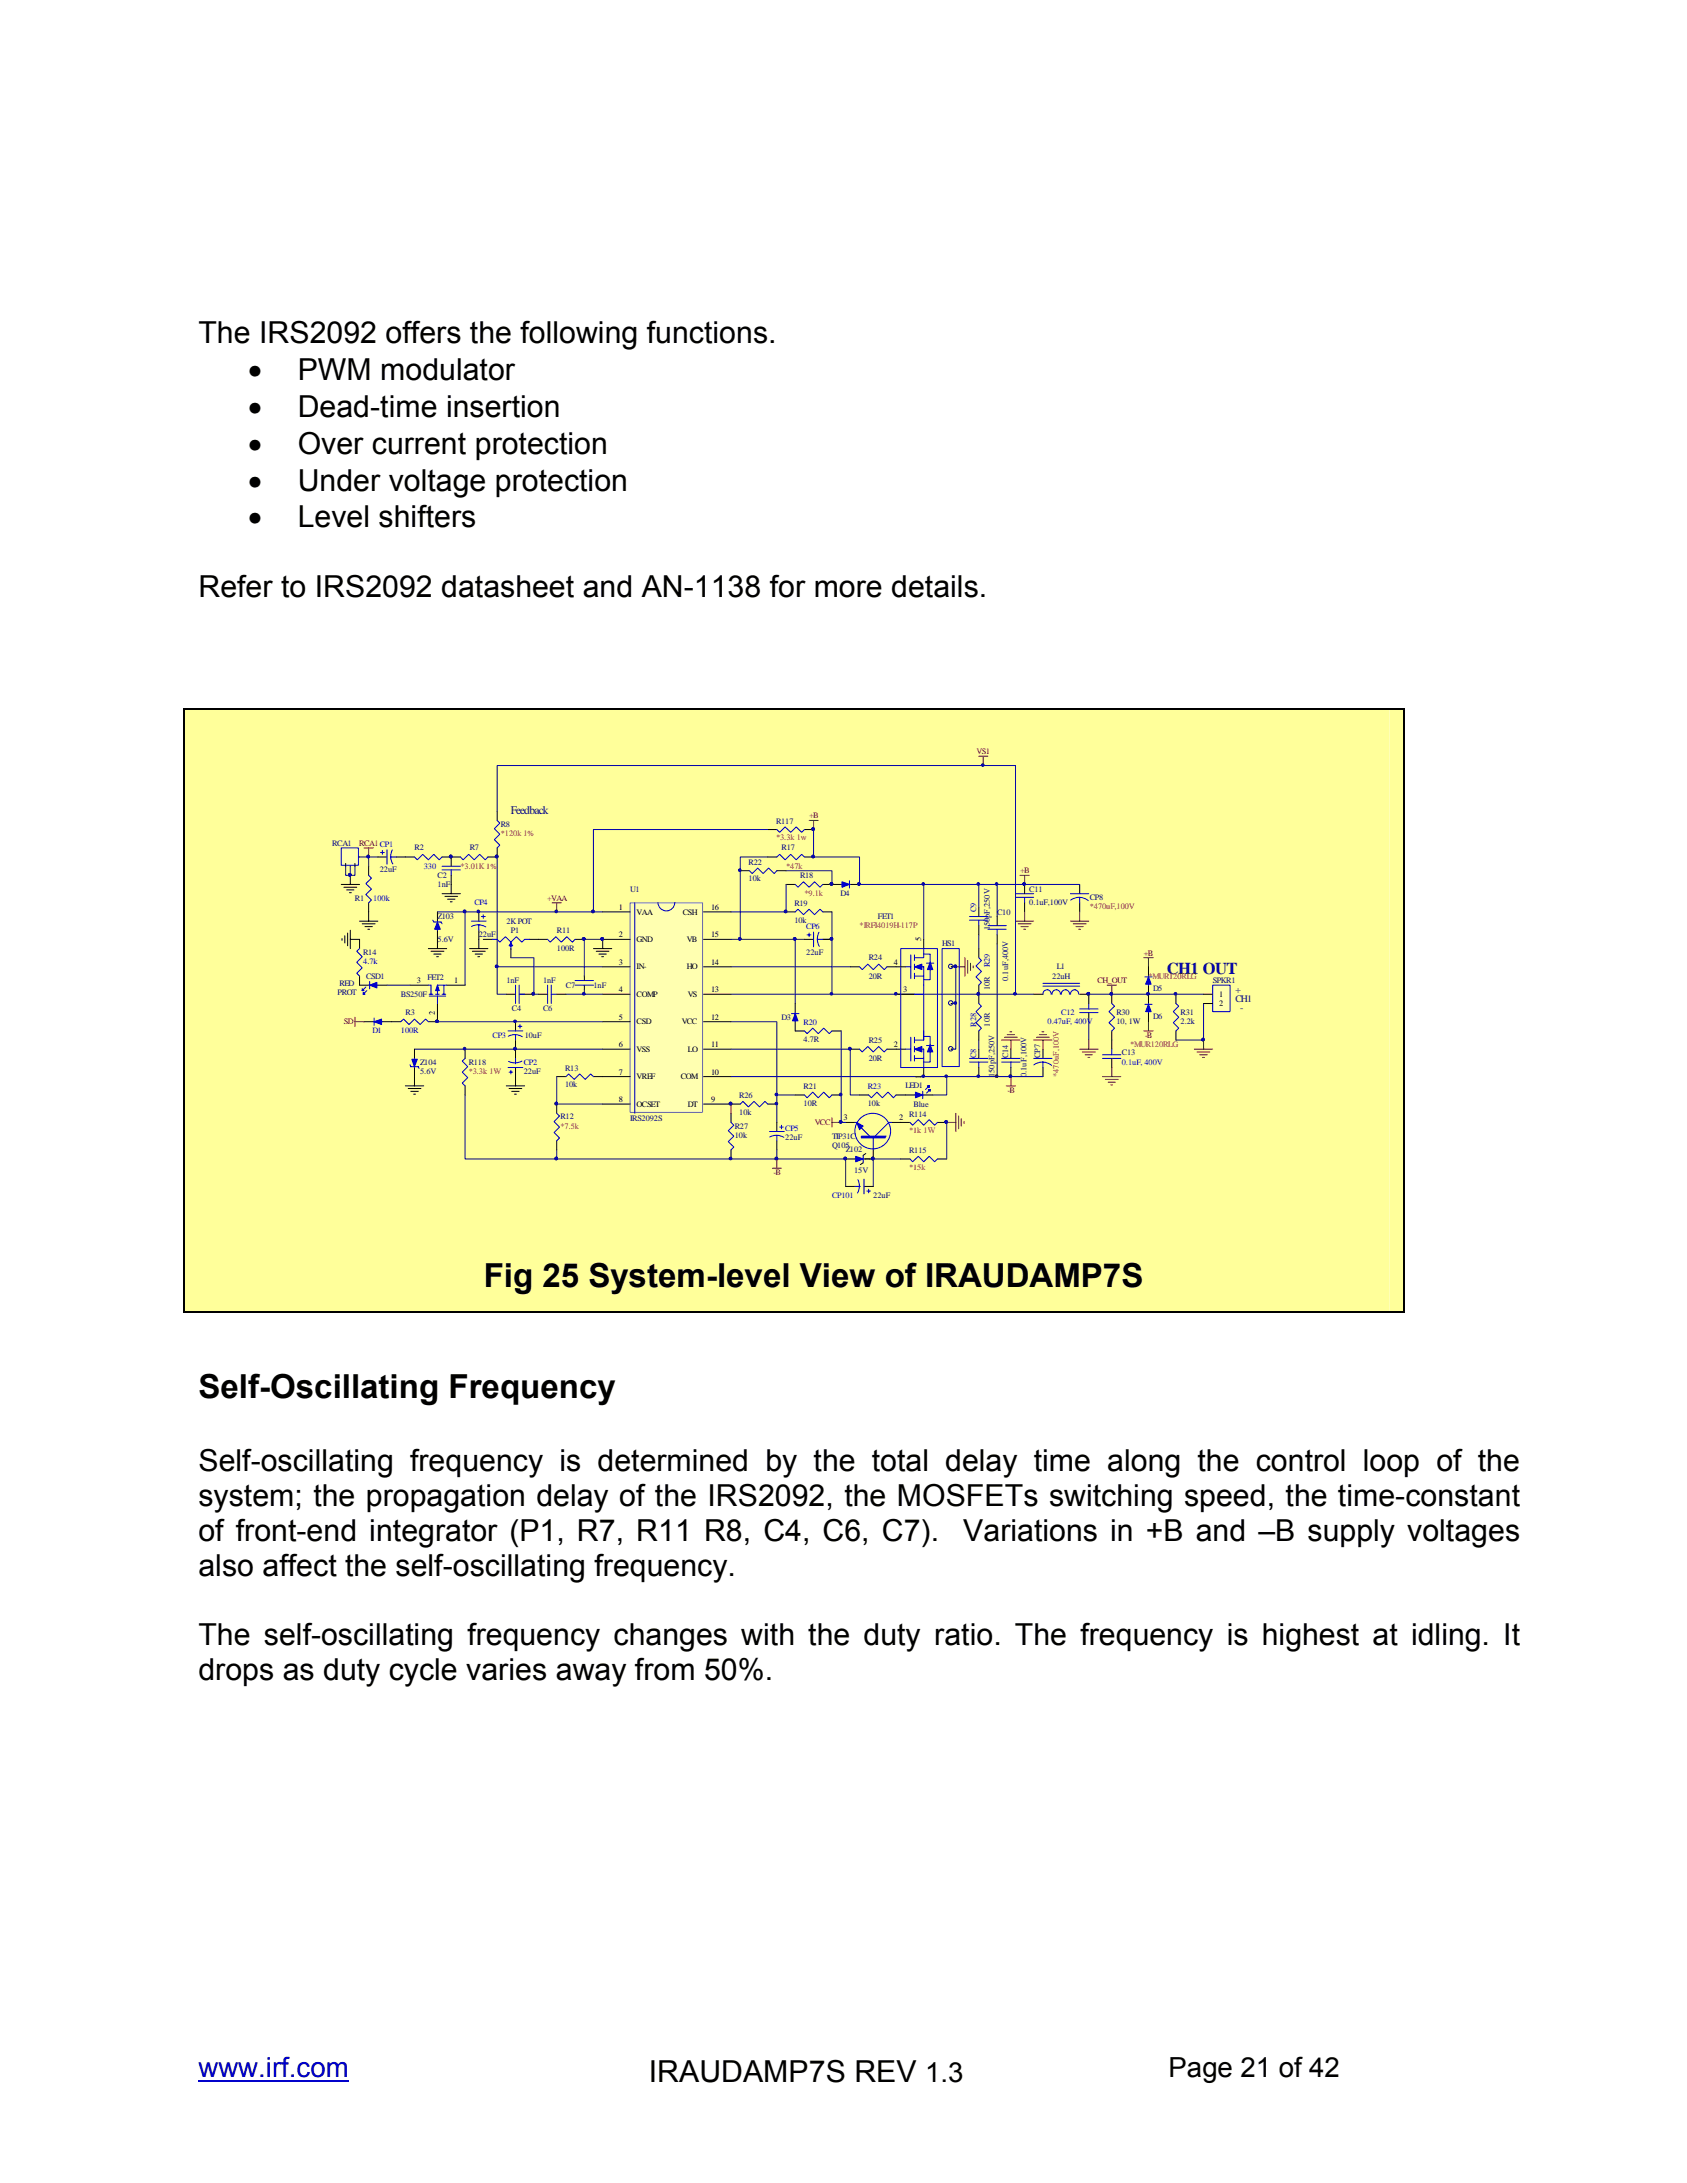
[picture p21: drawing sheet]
<svg xmlns="http://www.w3.org/2000/svg" width="216mm" height="279mm" viewBox="0 0 216 279" stroke-linecap="round" stroke-linejoin="round" font-family="sans-serif">
<defs><g id="words">
<g font-size="4.2">
<text x="61.9" y="164.8">Fig 25 System-level View of IRAUDAMP7S</text>
<text x="25.4" y="178.9">Self-Oscillating Frequency</text>
</g>
<g font-size="3.9">
<text x="25.4" y="43.9">The IRS2092 offers the following functions.</text>
<text x="31.7" y="48.6">•</text>
<text x="31.7" y="53.3">•</text>
<text x="38.1" y="48.6">PWM modulator</text>
<text x="38.1" y="53.3">Dead-time insertion</text>
<text x="31.7" y="58.1">•</text>
<text x="38.1" y="58.1">Over current protection</text>
<text x="31.7" y="62.8">•</text>
<text x="38.1" y="62.8">Under voltage protection</text>
<text x="31.7" y="67.5">•</text>
<text x="38.1" y="67.5">Level shifters</text>
<text x="25.4" y="76.4">Refer to IRS2092 datasheet and AN-1138 for more details.</text>
<text x="25.4" y="188.3">Self-oscillating frequency is determined by the total delay time along the control loop of the</text>
<text x="25.4" y="192.7">system; the propagation delay of the IRS2092, the MOSFETs switching speed, the time-constant</text>
<text x="25.4" y="197.2">of front-end integrator (P1, R7, R11 R8, C4, C6, C7).</text>
<text x="123.3" y="197.2">Variations in +B and –B supply voltages</text>
<text x="25.4" y="201.7">also affect the self-oscillating frequency.</text>
<text x="25.4" y="210.6">The self-oscillating frequency changes with the duty ratio. The frequency is highest at idling. It</text>
<text x="25.4" y="215">drops as duty cycle varies away from 50%.</text>
<text x="83" y="266.5">IRAUDAMP7S REV 1.3</text>
</g>
<text font-size="3.5" fill="#00f" x="25.4" y="265.9">www.irf.com</text>
<text font-size="3.5" x="149.5" y="265.9">Page 21 of 42</text>
<text font-size="2.1" fill="#000080" x="149.3" y="124.6">CH1 OUT</text>
<text font-size="1.5" fill="#000080" x="65.4" y="104.1">Feedback</text>
<g font-size="1.3" fill="#000080">
<text x="158.1" y="127">+</text>
<text x="158.1" y="128.2">CH1</text>
<text x="158.7" y="129.4">-</text>
</g>
<g font-size="1.1" fill="#800000">
<text x="125" y="96.5">VS1</text>
<text x="103.5" y="104.7">+B</text>
<text x="46" y="108.2">RCA1CP1</text>
<text x="130.6" y="111.8">+B</text>
<text x="70" y="115.3">+VAA</text>
<text x="140.4" y="125.8">CH_OUT</text>
<text x="146.4" y="122.3">+B</text>
<text x="44" y="131.1">SD</text>
<text x="146.5" y="132.9">-B</text>
<text x="104.3" y="144">VCC</text>
<text x="128.9" y="139.9">-B</text>
<text x="99" y="150.4">-B</text>
</g>
<g font-size="1.1" fill="#000080">
<text x="64.1" y="105.8">R8</text>
<text x="99.3" y="105.5">R117</text>
<text x="42.5" y="108.2">RCA1</text>
<text x="48.6" y="111.7">22uF</text>
<text x="53.1" y="108.8">R2</text>
<text x="56" y="112.4">C2</text>
<text x="56" y="113.5">1nF</text>
<text x="60.1" y="108.8">R7</text>
<text x="95.8" y="110.7">R22</text>
<text x="95.8" y="112.8">10k</text>
<text x="100" y="108.8">R17</text>
<text x="102.4" y="112.4">R18</text>
<text x="45.4" y="115.3">R1</text>
<text x="56" y="117.6">Z103</text>
<text x="61.3" y="120">22uF</text>
<text x="64.8" y="118.2">2K POT</text>
<text x="65.4" y="119.4">P1</text>
<text x="71.3" y="119.4">R11</text>
<text x="80.6" y="114.1">U1</text>
<text x="101.7" y="116">R19</text>
<text x="101.7" y="118.1">10k</text>
<text x="107.5" y="114.7">D4</text>
<text x="112.4" y="117.6">FET1</text>
<text x="126.7" y="119.1" transform="rotate(-90 126.7 119.1)">150pF,250V</text>
<text x="127.6" y="117.1">C10</text>
<text x="131.7" y="114.1">C11</text>
<text x="131.7" y="115.9">0.1uF,100V</text>
<text x="139.5" y="115.2">CP8</text>
<text x="46.5" y="122.2">R14</text>
<text x="46.8" y="125.3">CSD1</text>
<text x="54.7" y="125.5">FET2</text>
<text x="56" y="120.6">5.6V</text>
<text x="64.8" y="125.8">1nF</text>
<text x="69.5" y="125.8">1nF</text>
<text x="71.3" y="121.7">100R</text>
<text x="103.2" y="122.2">22uF</text>
<text x="111.2" y="122.9">R24</text>
<text x="111.2" y="125.2">20R</text>
<text x="120.6" y="121.1">HS1</text>
<text x="129" y="125.5" transform="rotate(-90 129 125.5)">0.1uF,400V</text>
<text x="134.7" y="125.2">22uH</text>
<text x="135.3" y="124.1">L1</text>
<text x="155.2" y="125.8">SPKR1</text>
<text x="43.2" y="127.3">PROT</text>
<text x="43.4" y="126.2">RED</text>
<text x="51.3" y="127.6">BS250F</text>
<text x="51.9" y="129.9">R3</text>
<text x="65.5" y="129.5">C4</text>
<text x="69.5" y="129.3">C6</text>
<text x="72.4" y="126.4">C7</text>
<text x="76" y="126.4">1nF</text>
<text x="100" y="130.5">D3</text>
<text x="126.7" y="131.4" transform="rotate(-90 126.7 131.4)">10R</text>
<text x="126.7" y="126.7" transform="rotate(-90 126.7 126.7)">10R</text>
<text x="142.9" y="129.9">R30</text>
<text x="142.9" y="131.1">10, 1W</text>
<text x="147.6" y="126.9">D5</text>
<text x="147.6" y="130.4">D6</text>
<text x="151.1" y="129.9">R31</text>
<text x="151.1" y="131.1">2.2k</text>
<text x="53.8" y="136.2">Z104</text>
<text x="53.8" y="137.4">5.6V</text>
<text x="60" y="136.2">R118</text>
<text x="67" y="137.4">22uF</text>
<text x="67.2" y="132.9">10uF</text>
<text x="72.3" y="137.1">R13</text>
<text x="102.8" y="133.3">4.7R</text>
<text x="111.2" y="133.4">R25</text>
<text x="111.2" y="135.8">20R</text>
<text x="127.3" y="137.8" transform="rotate(-90 127.3 137.8)">150pF,250V</text>
<text x="129" y="135.5" transform="rotate(-90 129 135.5)">C14</text>
<text x="131.4" y="137.8" transform="rotate(-90 131.4 137.8)">0.1uF,100V</text>
<text x="133.1" y="135.5" transform="rotate(-90 133.1 135.5)">CP7</text>
<text x="143.6" y="135.1">C13</text>
<text x="71.7" y="143.3">R12</text>
<text x="72.3" y="139.2">10k</text>
<text x="80.6" y="143.5">IRS2092S</text>
<text x="94.6" y="140.6">R26</text>
<text x="94.6" y="142.7">10k</text>
<text x="102.8" y="139.4">R21</text>
<text x="102.8" y="141.5">10R</text>
<text x="111.1" y="141.5">10k</text>
<text x="115.9" y="139.3">LED1</text>
<text x="116.4" y="142.9">R114</text>
<text x="116.9" y="141.6">Blue</text>
<text x="94" y="144.4">R27</text>
<text x="94" y="145.6">10k</text>
<text x="100.5" y="146">22uF</text>
<text x="106.5" y="146.9">Q105</text>
<text x="106.5" y="145.7">TIP31C</text>
<text x="108.2" y="147.5">Z102</text>
<text x="116.4" y="147.6">R115</text>
<text x="109.3" y="150.1">15V</text>
<text x="111.8" y="153.4">22uF</text>
</g>
<g font-size="1.1" fill="#f00">
<text x="64.1" y="107">*120k 1%</text>
<text x="99.3" y="107.5">*3.3k 1w</text>
<text x="58.9" y="111.2">*3.01K 1%</text>
<text x="100.6" y="111.2">*47k</text>
<text x="103" y="114.7">*9.1k</text>
<text x="110" y="118.8">*IRFI4019H-117P</text>
<text x="139.5" y="116.3">*470uF,100V</text>
<text x="147" y="125.2">*MUR120RLG</text>
<text x="60" y="137.4">*3.3k 1W</text>
<text x="135.5" y="137.8" transform="rotate(-90 135.5 137.8)">*470uF,100V</text>
<text x="144.6" y="134">*MUR120RLG</text>
<text x="71.7" y="144.4">*7.5k</text>
<text x="116.4" y="145">*1k 1W</text>
<text x="116.4" y="149.7">*15k</text>
</g>
<g font-size="1.1" fill="#00f">
<text x="54.2" y="111.2">330</text>
<text x="47.8" y="115.3">100k</text>
<text x="60.7" y="115.9">CP4</text>
<text x="103.2" y="118.9">CP6</text>
<text x="124.9" y="116.7" transform="rotate(-90 124.9 116.7)">C9</text>
<text x="46.5" y="123.4">4.7k</text>
<text x="126.7" y="123.8" transform="rotate(-90 126.7 123.8)">R29</text>
<text x="102.8" y="131.2">R20</text>
<text x="124.9" y="131.4" transform="rotate(-90 124.9 131.4)">R28</text>
<text x="134.1" y="131.1">0.47uF, 400V</text>
<text x="135.8" y="129.9">C12</text>
<text x="47.7" y="132.3">D1</text>
<text x="51.3" y="132.3">100R</text>
<text x="63" y="132.9">CP3</text>
<text x="67" y="136.2">CP2</text>
<text x="124.9" y="135.5" transform="rotate(-90 124.9 135.5)">C8</text>
<text x="143.6" y="136.2">0.1uF, 400V</text>
<text x="111.1" y="139.4">R23</text>
<text x="100.5" y="144.8">CP5</text>
<text x="106.5" y="153.4">CP101</text>
</g>
<g font-size="1.1">
<text x="79.2" y="120">2</text>
<text x="79.2" y="116.5">1</text>
<text x="81.5" y="117.1">VAA</text>
<text x="87.4" y="117.1">CSH</text>
<text x="91" y="116.5">16</text>
<text x="91" y="120">15</text>
<text x="53.4" y="125.8">3</text>
<text x="58.1" y="125.8">1</text>
<text x="79.2" y="123.5">3</text>
<text x="81.5" y="120.6">GND</text>
<text x="81.5" y="124.1">IN-</text>
<text x="87.9" y="124.1">HO</text>
<text x="87.9" y="120.6">VB</text>
<text x="91" y="123.5">14</text>
<text x="114.4" y="123.5">4</text>
<text x="117.9" y="120.5" transform="rotate(-90 117.9 120.5)">5</text>
<text x="55.6" y="129.9" transform="rotate(-90 55.6 129.9)">2</text>
<text x="79.2" y="127">4</text>
<text x="79.2" y="130.5">5</text>
<text x="81.5" y="127.6">COMP</text>
<text x="81.5" y="131.1">CSD</text>
<text x="87.2" y="131.1">VCC</text>
<text x="88" y="127.6">VS</text>
<text x="91" y="130.5">12</text>
<text x="91" y="127">13</text>
<text x="115.6" y="127">3</text>
<text x="156" y="127.6">1</text>
<text x="156" y="128.8">2</text>
<text x="79.2" y="134">6</text>
<text x="79.2" y="137.5">7</text>
<text x="81.5" y="134.6">VSS</text>
<text x="88" y="134.6">LO</text>
<text x="91" y="137.5">10</text>
<text x="91" y="134">11</text>
<text x="114.4" y="134">2</text>
<text x="79.2" y="141.1">8</text>
<text x="81.5" y="141.6">OCSET</text>
<text x="81.5" y="138.1">VREF</text>
<text x="87.1" y="138.1">COM</text>
<text x="88" y="141.6">DT</text>
<text x="91" y="141.1">9</text>
<text x="107.9" y="143.4">3</text>
<text x="115.1" y="143.4">2</text>
<text x="117.9" y="138.1" transform="rotate(-90 117.9 138.1)">1</text>
<text x="111.4" y="148.7" transform="rotate(-90 111.4 148.7)">1</text>
</g>
</g></defs>
<path d="M25.4 266.4h19.2" fill="none" stroke="#00f" stroke-width=".25"/>
<g fill="#fff">
<path d="M57.1 261.7h92.1v14.5h-92.1z"/>
<path d="M31.7 3.2h47.7v20.6h-47.7z"/>
<path d="M34.3 4.5h43.9v18h-43.9z"/>
<path d="M120.6 9.5h54v10.6h-54z"/>
</g>
<g fill="#ffff9a">
<path d="M23.6 90.8h156v77h-156z"/>
<path d="M25.4 90.8h152.4v4.5h-152.4z"/>
<path d="M25.4 95.3h152.4v59.1h-152.4z"/>
</g>
<path d="M47.9 130.8l.9-.4v.7z" fill="#00f" stroke="#00f" stroke-width=".13"/>
<g fill="none" stroke="#00f" stroke-width=".13">
<path d="M95.9 111.4l.4 .4 .7-.7 .7 .7 .7-.7 .7 .7 .3-.4M99.4 109.7l.4-.4 .7 .7 .7-.7 .7 .7 .7-.7 .4 .4M101.8 116.7l.3-.3 .7 .7 .7-.7 .7 .7 .7-.7 .4 .3M101.8 113.2l.3 .4 .7-.7 .7 .7 .7-.7 .7 .7 .4-.4M130 114.4h2.3M130 114.9h2.3M131.1 114.9v.6M47.8 130.8h1.1M47.9 130.3v.9M51.3 130.8l.3-.4 .7 .7 .7-.7 .8 .7 .7-.7 .3 .4M65 132h1.9M66 132.4l.8 .3"/>
<path d="M66 132.4l-1 .2M66 126.1v2.3M66 132.4v.7M66.3 131.4h.5M66.4 127.3h.7M66.4 126.1v2.3M66.5 131.1v.5M70.1 120.2l.3 .4 .7-.7 .7 .7 .7-.7 .8 .7 .3-.4M70.1 126.1v2.3M70.5 127.3h.7M70.5 126.1v2.3M72.4 137.8l.4-.3 .7 .7 .7-.7 .7 .7 .7-.7 .3 .3"/>
<path d="M103 132l.3 .3 .7-.7 .7 .7 .7-.7 .7 .7 .4-.3M110 134.3l.3 .3 .8-.7 .7 .7 .7-.7 .7 .7 .3-.3M110 123.7l.3 .4 .8-.7 .7 .7 .7-.7 .7 .7 .3-.4M124.1 135.5h2.3M124.1 135.9h2.3M125.3 128.4l.3 .4-.7 .7 .7 .7-.7 .7 .7 .7-.3 .4M125.3 135.9v.7M71.2 142.5l.4 .3-.7 .8 .7 .7-.7 .6 .7 .7-.4 .4M103 140.1l.3 .4 .7-.7 .7 .7 .7-.7 .7 .7 .4-.4M111.2 140.1l.3 .4 .7-.7 .7 .7 .7-.7 .7 .7 .4-.4"/>
</g>
<g fill="none" stroke="#000" stroke-width=".13">
<path d="M94.7 111.4h1.2M98.3 109.7h1.1M99.4 111.4h1.2M100.6 116.7h1.2M100.6 113.2h1.2M103 109.7h1.1M105.3 116.7h1.2M105.3 113.2h1.2M131.1 113.2v1.2M131.1 115.5v1.2M46.6 130.8h1.2M48.9 130.8h2.4"/>
<path d="M54.8 130.8h1.2M64.8 127.3h1.2M66 130.8v1.2M66 133.1v1.2M67.1 127.3h1.2M68.9 120.2h1.2M68.9 127.3h1.2M71.2 137.8h1.2M71.2 127.3h1.2M73.6 120.2h1.2M75.9 137.8h1.2M101.8 132h1.2"/>
<path d="M106.5 132h1.2M108.8 134.3h1.2M108.8 123.7h1.2M113.5 134.3h1.2M113.5 123.7h1.2M125.3 127.3v1.1M125.3 132v1.1M125.3 134.3v1.2M125.3 136.6v1.2M71.2 141.3v1.2M71.2 146v1.2M101.8 140.1h1.2"/>
<path d="M106.5 140.1h1.2M110 140.1h1.2M114.7 140.1h1.2"/>
</g>
<g fill="#000080" stroke="#000080" stroke-width=".13">
<path d="M55.8 130.6h.2v.2h-.2z" fill-rule="evenodd"/>
<path d="M129.2 137.6h.2v.3h-.2z" fill-rule="evenodd"/>
<path d="M65.8 130.6h.2v.2h-.2z" fill-rule="evenodd"/>
<path d="M74.6 120h.2v.3h-.2z" fill-rule="evenodd"/>
<path d="M127.4 137.6h.3v.3h-.3z" fill-rule="evenodd"/>
<path d="M125.1 137.6h.2v.3h-.2z" fill-rule="evenodd"/>
<circle cx="71.2" cy="141.2" r=".17"/>
<circle cx="107.6" cy="140.1" r=".17"/>
<circle cx="108.8" cy="134.2" r=".17"/>
<circle cx="100.5" cy="116.6" r=".17"/>
<circle cx="106.4" cy="113.1" r=".17"/>
<circle cx="94.7" cy="111.4" r=".17"/>
<circle cx="131.1" cy="113.1" r=".17"/>
<circle cx="104.1" cy="109.6" r=".17"/>
<circle cx="107.6" cy="143.6" r=".17"/>
<circle cx="65.9" cy="134.2" r=".17"/>
<circle cx="68.2" cy="127.2" r=".17"/>
<circle cx="125.2" cy="127.2" r=".17"/>
</g>
<path d="M130.5 112h1.2M131.1 112v1.2M45.4 130.2v1.2M45.4 130.8h1.2M128.8 139h1.2M129.4 137.8v1.2M106.5 143.1v1.2M106.5 143.7h1.2" fill="none" stroke="#800000" stroke-width=".13"/>
<path d="M127.4 137.6h.3v.3h-.3z" fill-rule="evenodd" fill="#800000" stroke="#800000" stroke-width=".13"/>
<path d="M127.6 120.8v17" fill="none" stroke="#000080" stroke-width=".13"/>
<path d="M80.6 115.5h9.3v26.9h-9.3z" fill-rule="evenodd" fill="#ffffb0" stroke="#5f74e2" stroke-width=".13"/>
<g fill="none" stroke="#000" stroke-width=".13">
<path d="M57.7 109.7h1.2M63.6 108.5v1.2h-1.2M63.6 103.8v1.2M77.1 116.7h3.5M90 116.7h3.6M127.6 117.3v1.2M127.6 119.7v1.1M138.2 113.2v1.2M138.2 115.5v1.2M54.8 121.4h2.4M55.2 121.8h1.6M55.5 122.1h1"/>
<path d="M55.9 122.4h.2M56 120.2v1.2M60.1 121.4h2.3M60.5 121.8h1.6M60.8 122.1h.9M61.2 122.4h.2M61.3 120.2v1.2M64.8 139h2.3M65.2 139.3h1.6M65.5 139.7h.9M66 137.8v1.2M74.8 124.9v.6"/>
<path d="M74.8 126.1v.6M75.9 121.4h2.4M76.3 121.8h1.6M76.6 122.1h1M77 122.4h.2M77.1 134.3h3.5M77.1 127.3h3.5M77.1 123.7h3.5M77.1 130.8h3.5M77.1 137.8h3.5M80.6 120.2h-3.5v1.2M90 134.3h3.6"/>
<path d="M90 127.3h3.6M90 123.7h3.6M90 130.8h3.6M90 120.2h3.6M90 137.8h3.6M103 120.2h1.1M105.3 120.2h1.2M132.3 127.3h1.2M133.5 134.3v1.2M133.5 136.6v1.2M138.2 127.3h1.1v1.1M139.3 129.6v1.2"/>
<path d="M142.3 127.3v1.1M142.3 132v2.3M142.3 135.5v1.1M150.5 127.3v1.1M150.5 132v1.1M65.8 140h.3M77.1 141.3h3.5M90 141.3h3.6M99.4 143.7v1.1M99.4 146v1.2"/>
</g>
<g fill="none" stroke="#00f" stroke-width=".13">
<path d="M58.9 109.7l.4 .3 .7-.7 .7 .7 .7-.7 .7 .7 .3-.3M63.6 105l.4 .3-.7 .8 .7 .7-.7 .7 .7 .7-.4 .3M81.2 115.5v27M84.2 115.5a1.08 1.08 0 0 0 1.1 1.1 1.08 1.08 0 0 0 1.1-1.1M103.3 119.7h.5M103.5 119.4v.5M104.1 119.3v1.9M104.8 119.3l-.2 .9M126.4 118.5h2.4M126.4 118.9h2.4M127.6 118.9v.8M137 114.4h2.3"/>
<path d="M138.2 114.9l.6 .1 .5 .3M138.2 114.9h-.7l-.5 .3M138.2 114.9v.6M73.6 125.5h2.3M73.6 126.1h2.3M104.6 120.2h.7M104.6 120.2l.3 .9M132.3 135.5h2.3M133.5 135.9l.6 .2 .5 .3M133.5 135.9l-.7 .1-.5 .3M133.5 127.3a.52 .52 0 0 1 .5-.6 .52 .52 0 0 1 .5 .6M133.5 135.9v.7"/>
<path d="M133.5 126.2h4.7M133.5 125.9h4.7M134.7 127.3a.52 .52 0 0 1 .5-.6 .52 .52 0 0 1 .5 .6M135.8 127.3a.52 .52 0 0 1 .5-.6 .52 .52 0 0 1 .6 .6M137 127.3a.52 .52 0 0 1 .5-.6 .52 .52 0 0 1 .5 .6M138.2 129.6h2.3M138.2 129.1h2.3M139.3 128.4v.7M141.1 135.5h2.3M141.1 135h2.3M142.3 128.4l.3 .4-.7 .7 .7 .7-.7 .7 .7 .7-.3 .4M142.3 134.3v.7"/>
<path d="M150.5 128.4l.4 .4-.7 .7 .7 .7-.7 .7 .7 .7-.4 .4M98.5 144.8h1.9M99.4 145.3l.9 .3M99.4 145.3l-.9 .2M99.4 145.3v.7M99.8 144.3h.4M100 144v.5"/>
</g>
<g fill="#000080" stroke="#000080" stroke-width=".13">
<path d="M74.6 127.1h.2v.2h-.2z" fill-rule="evenodd"/>
<path d="M127.4 113h.3v.3h-.3z" fill-rule="evenodd"/>
<path d="M74.6 120h.2v.3h-.2z" fill-rule="evenodd"/>
<circle cx="77.1" cy="120.2" r=".17"/>
<circle cx="93.5" cy="141.2" r=".17"/>
<circle cx="71.2" cy="141.2" r=".17"/>
<circle cx="63.6" cy="123.7" r=".17"/>
<circle cx="99.4" cy="140.1" r=".17"/>
<circle cx="100.5" cy="116.6" r=".17"/>
<circle cx="94.7" cy="120.2" r=".17"/>
<circle cx="101.7" cy="120.2" r=".17"/>
<circle cx="106.4" cy="127.2" r=".17"/>
<circle cx="106.4" cy="120.2" r=".17"/>
<circle cx="118.2" cy="113.1" r=".17"/>
<circle cx="108.8" cy="134.2" r=".17"/>
<circle cx="63.6" cy="109.6" r=".17"/>
<circle cx="57.7" cy="109.6" r=".17"/>
<circle cx="139.3" cy="127.2" r=".17"/>
<circle cx="150.4" cy="127.2" r=".17"/>
<circle cx="154" cy="133.1" r=".17"/>
<circle cx="142.2" cy="127.2" r=".17"/>
<circle cx="71.2" cy="116.6" r=".17"/>
</g>
<g fill="none" stroke="#000080" stroke-width=".13">
<path d="M98.3 109.7h-3.6v10.5h7.1M100.6 113.2v3.5h-7M106.5 116.7v10.6M118.2 113.2v7M127.6 113.2v4.1M53 134.3h24.1M63.6 123.7v3.6h1.2M71.2 137.8v3.5h5.9M72.4 127.3h4.7M74.8 126.7v.6M77.1 120.2h-2.3v4.7M93.6 130.8h5.8v12.9"/>
<path d="M93.6 134.3h15.2v5.8h1.2M93.6 123.7h15.2M93.6 120.2h1.1M103 120.2h-1.2v8.2M105.3 120.2h1.2M139.3 127.3h14.7M139.3 130.8v2.3M154 128.4v4.7h-3.5M99.4 140.1h2.4"/>
</g>
<g fill="none" stroke="#800000" stroke-width=".13">
<path d="M70.7 115.5h1.1M71.2 115.5v1.2M137 117.9h2.3M137.4 118.2h1.6M137.7 118.6h.9M138 118.9h.3M138.2 116.7v1.2M132.3 133.1h2.3M132.7 132.8h1.6M133 132.4h.9M133.3 132.1h.3M133.5 133.1v1.2"/>
<path d="M138.2 134.3h2.3M138.5 134.6h1.7M138.9 135h.9M139.2 135.3h.3M139.3 133.1v1.2M141.1 137.8h2.3M141.5 138.2h1.6M141.8 138.5h.9M142.2 138.9h.2M142.3 136.6v1.2M146.4 132h1.2M146.4 122.6h1.2"/>
<path d="M147 122.6v1.1M147 130.8v1.2M152.8 134.3h2.4M153.2 134.6h1.6M153.5 135h1M153.9 135.3h.2M154 133.1v1.2"/>
</g>
<path d="M155.2 126.1h2.2v3.4h-2.2z" fill-rule="evenodd" fill="#ffffb0" stroke="#00f" stroke-width=".13"/>
<path d="M43.7 113.2h2.3M44 113.6h1.7M44.4 113.9h.9M44.7 114.3h.3M44.8 112v1.2M51.9 109.7h1.1M56.6 109.7h1.1M154 127.3h1.2M154 128.4h1.2" fill="none" stroke="#000" stroke-width=".13"/>
<path d="M53 109.7l.4 .3 .7-.7 .7 .7 .7-.7 .7 .7 .4-.3" fill="none" stroke="#00f" stroke-width=".13"/>
<g fill="#000080" stroke="#000080" stroke-width=".13">
<path d="M44.7 111.9h.2v.2h-.2z" fill-rule="evenodd"/>
<circle cx="57.7" cy="109.6" r=".17"/>
</g>
<circle cx="44.8" cy="109.6" r=".29" fill="#c0c0c0" stroke="#00f" stroke-width=".13"/>
<path d="M44.8 109.7h1.2M44.8 110.5v.4" fill="none" stroke="#000" stroke-width=".13"/>
<path d="M45.5 109.5a.75 .75 0 0 0-1.1-.5 .75 .75 0 0 0-.1 1.2 .75 .75 0 0 0 1.2-.3" fill="none" stroke="#00f" stroke-width=".13"/>
<path d="M43.7 108.5h2.2v2.2h-2.2z" fill-rule="evenodd" fill="#ffffb0" stroke="#00f" stroke-width=".13"/>
<g fill="none" stroke="#000" stroke-width=".13">
<path d="M44.1 119.8v.9M44.2 110.5v.4M44.5 119.4v1.7M44.8 119.1v2.3M45.4 110.5v.4M46 117.9h2.4M46.4 118.2h1.6M46.7 118.6h.9M47.1 118.9h.2M47.2 110.9v1.1M47.2 115.5v2.4M48.4 109.7h1.1"/>
<path d="M50.7 109.7h1.2M56 116.7v1.2M56 119.1v1.1M56.6 114.4h2.3M56.9 114.7h1.7M57.3 115.1h.9M57.6 115.4h.3M57.7 109.7v1.2M57.7 112v2.4M61.3 116.7v1.2M61.3 119.1v1.1M98.3 106.2h1.1"/>
<path d="M103 106.2h1.1M106.5 113.2h1.2M108.8 113.2h1.2M125.3 116.1v1.2M125.3 118.5v1.2M43.8 120.1v.3M44.8 120.2h1.2v1.2M46 124.9v1.2h1.2M48.4 126.1h1.1M51.9 139h2.3M52.2 139.3h1.7M52.5 126.1h2.3"/>
<path d="M52.6 139.7h.9M53 134.3v1.2M53 136.6v2.4M56 128.4v2.4M57.2 126.1h2.3M59.5 134.3v1.2M59.5 139v1.1M61.8 120.2h1.2M65.4 121.4v1.2M66 134.3v1.2M66 136.6v1.2M67.7 120.2h1.2"/>
<path d="M101.8 128.4v1.2M101.8 130.8v1.2M114.7 127.3h2.3M114.7 134.3h1.2M114.7 123.7h1.2M118.2 120.2v1.2M118.2 136.6v1.2M121.7 134.3h.2M121.7 123.7h.2M121.7 128.4h.2M125.3 121.4v1.2M125.3 126.1v1.2"/>
<path d="M129.4 134.3v1.2M129.4 136.6v1.2M147 123.7v1.2M147 126.1v2.3M147 129.6v1.2M52.9 140h.3M93.6 141.3h1.1M93.6 142.5v1.2M93.6 147.2v1.1M98.3 141.3h1.1M108.2 143.7h1.2M108.2 148.3h1.2"/>
<path d="M108.2 151.8h1.2M110.5 148.8l-.4 .3M110.6 151.8h1.2M110.8 147.6l-.3 .3M111.8 147.2v1.1h-1.2M114.1 143.7h2.4M115.3 148.3h1.2M115.9 140.1h1.1M118.2 140.1h1.2M120 143.7h1.2M120 148.3h1.2"/>
</g>
<g fill="none" stroke="#000080" stroke-width=".13">
<path d="M44.2 110.9v1.1h.6M44.8 110.9v1.1h.6v-1.1M46 109.7h2.4M47.2 109.7v1.2M56 116.7h3.5M63.6 109.7v14h13.5M63.6 103.8v-5.8h66.4v29.3M75.9 116.7h1.2M98.3 106.2h-22.4v10.5h-16.4v9.4M100.6 111.4h5.9v1.8M104.1 106.2v3.5h5.9v3.5h28.2M125.3 113.2v2.9"/>
<path d="M125.3 119.7v1.7M49.5 126.1h3M56 130.8h21.1M65.4 122.6h2.9v4.7h.6M66.5 127.3h.6M93.6 127.3h38.7M93.6 137.8h39.9M107.7 132v11.7h.5M121.2 137.8v2.3h-1.8M121.7 123.7h.6v10.6h-.6M121.7 128.4h.6M125.3 133.1v1.2"/>
<path d="M59.5 140.1v8.2h11.7M71.2 147.2v1.1h37v3.5M99.4 147.2v1.1M115.3 148.3h-3.5v3.5M121.2 143.7v4.6"/>
<circle cx="121.7" cy="123.7" r=".29"/>
<circle cx="121.7" cy="128.4" r=".29"/>
<circle cx="121.7" cy="134.2" r=".29"/>
</g>
<g fill="#000080" stroke="#000080" stroke-width=".13">
<path d="M44.7 111.9h.2v.2h-.2z" fill-rule="evenodd"/>
<path d="M44.7 111.9h.2v.2h-.2z" fill-rule="evenodd"/>
<path d="M122.1 128.3h.3v.2h-.3z" fill-rule="evenodd"/>
<path d="M129.2 137.6h.2v.3h-.2z" fill-rule="evenodd"/>
<path d="M121 137.6h.2v.3h-.2z" fill-rule="evenodd"/>
<path d="M55.8 130.6h.2v.2h-.2z" fill-rule="evenodd"/>
<path d="M55.8 130.6h.2v.2h-.2z" fill-rule="evenodd"/>
<path d="M129.8 127.1h.2v.2h-.2z" fill-rule="evenodd"/>
<path d="M118 137.6h.3v.3h-.3z" fill-rule="evenodd"/>
<path d="M125.7 97.8h.2v.2h-.2z" fill-rule="evenodd"/>
<circle cx="47.1" cy="109.6" r=".17"/>
<circle cx="122.3" cy="123.7" r=".17"/>
<circle cx="142.2" cy="127.2" r=".17"/>
<circle cx="63.6" cy="123.7" r=".17"/>
<circle cx="63.6" cy="109.6" r=".17"/>
<circle cx="59.5" cy="134.2" r=".17"/>
<circle cx="121.1" cy="143.6" r=".17"/>
<circle cx="111.7" cy="148.3" r=".17"/>
<circle cx="107.6" cy="143.6" r=".17"/>
<circle cx="108.2" cy="148.3" r=".17"/>
<circle cx="71.2" cy="148.3" r=".17"/>
<circle cx="99.4" cy="148.3" r=".17"/>
<circle cx="104.1" cy="106.1" r=".17"/>
<circle cx="106.4" cy="113.1" r=".17"/>
<circle cx="109.9" cy="113.1" r=".17"/>
<circle cx="146.9" cy="127.2" r=".17"/>
<circle cx="104.1" cy="109.6" r=".17"/>
<circle cx="93.5" cy="141.2" r=".17"/>
<circle cx="99.4" cy="141.2" r=".17"/>
<circle cx="93.5" cy="148.3" r=".17"/>
<circle cx="68.2" cy="127.2" r=".17"/>
<circle cx="114.6" cy="127.2" r=".17"/>
<circle cx="65.9" cy="134.2" r=".17"/>
<circle cx="61.2" cy="116.7" r=".17"/>
<circle cx="59.5" cy="116.7" r=".17"/>
<circle cx="75.9" cy="116.6" r=".17"/>
<circle cx="125.2" cy="127.2" r=".17"/>
<circle cx="125.2" cy="113.1" r=".17"/>
<circle cx="57.7" cy="109.6" r=".17"/>
</g>
<g fill="none" stroke="#00f" stroke-width=".13">
<path d="M47.2 112l.3 .4-.7 .7 .7 .7-.7 .7 .7 .7-.3 .3M48.7 109.1h.5M48.9 108.9v.4M49.5 108.8v1.8M50 109.7l.3 .9M50 109.7h.7M50.2 108.8l-.2 .9M55.4 117.8l.1 .2h1l.1 .2M56 117.9v1.2M56.6 110.9h2.3M56.6 111.3h2.3M57.7 111.3v.7"/>
<path d="M60.3 117.9h1.9M61.3 118.4l.9 .2M61.3 118.4l-1 .2M61.3 118.4v.7M61.6 117.3h.5M61.8 117.1v.4M99.4 106.2l.4 .3 .7-.7 .7 .7 .7-.7 .7 .7 .4-.3M107.7 113.2h1.1M108.7 112.7v1M124.1 117.3h2.3M124.1 117.8h2.3M125.3 117.8v.7"/>
<path d="M46 121.4l-.3 .4 .7 .6-.7 .8 .7 .7-.7 .7 .3 .3M46.4 126.6l.2 .2h-.2zM46.5 127l.2 .3h-.2zM46.8 126.3l-.4 .5M46.9 126.8l-.4 .5M47.2 126.1h1.2M47.3 125.6v1M52.5 136.3l.1 .2h.9l.1 .3M53 135.5v1.1M54.8 126.1h.4v1.2M54.9 127.5h2.1M54.9 127.3h.5"/>
<path d="M55.8 127.3h.4M56 127.5v.9M56.6 127.3h.4M56.8 126.1v1.2M57.2 126.1h-1.2v1.2M59.5 135.5l-.3 .3 .7 .7-.7 .7 .7 .7-.7 .7 .3 .4M63 120.2h.6l.4 .4 .7-.7 .7 .7 .7-.7 .7 .7 .3-.4h.6M65 136.6h1.9M65.2 137.2h.4M65.4 120.7l.2 .4h-.4zM65.4 120.7v.8M65.4 137v.5"/>
<path d="M65.4 120.7l-.1 .4M65.4 120.7l.1 .4M66 135.5v.7M66.8 135.8a1.84 1.84 0 0 1-1.7 0M101.3 129.7h1M101.8 129.6v1.2M115.3 121.4h4.7v15.2h-4.7zM115.9 123.7h.7M115.9 134.3h.7M116.6 122.2v3.1M116.6 132.8v3M117 135.5h1.2v1.1"/>
<path d="M117 127.3h1.2M117 122.2v.7M117 123.4v.7M117 124.6v.7M117 132.8v.7M117 133.9v.7M117 135.1v.7M117 123.7h1.2v9.4M117 134.3h1.2v1.2M117 124.9h1.2M118.1 139.7v.9M118.2 122.1h.8v3.3h-.8"/>
<path d="M118.2 132.7h.8v3.2h-.8M118.2 132v1.1h-1.2M118.2 121.4v1.2h-1.2M118.6 123.3h.9M118.6 133.8h.9M118.7 139h.2v.2zM118.8 139.4h.2v.3zM118.9 139l-.5 .4M119 139.4l-.4 .5M120.6 121.4h2.2v15.1h-2.2zM125.3 122.6l.3 .3-.7 .7 .7 .7-.7 .7 .7 .7-.3 .4M128.2 135.5h2.3"/>
<path d="M128.2 135.9h2.3M129.4 135.9v.7M146.5 125h.9M146.5 128.5h.9M147 124.9v1.2M147 128.4v1.2M93.6 143.7l.3 .3-.7 .7 .7 .7-.7 .7 .7 .7-.3 .4M94.7 141.3l.4-.3 .7 .7 .7-.7 .7 .7 .7-.7 .4 .3M109.4 143.7h.2M109.4 148.3h1.2M109.4 151.8h.7M109.8 151a1.84 1.84 0 0 1-.1 1.7"/>
<path d="M110.2 144.4l1.1 1M110.5 147.9v.9M110.6 150.9v1.9M110.9 152.4h.5M111.2 152.2v.5M111.8 145.4v1.8M114.1 143.7h-.4l-1.7 1.7M116.5 143.7l.3 .3 .7-.7 .7 .7 .7-.7 .7 .7 .4-.3M116.5 148.3l.3 .4 .7-.7 .7 .7 .7-.7 .7 .7 .4-.4M117 140.1h1.2"/>
<circle cx="111.7" cy="144.8" r="2.28"/>
</g>
<g fill="#00f" stroke="#00f" stroke-width=".13">
<path d="M117.2 139.8l.9 .3-.9 .4z"/>
<path d="M56 118l.3 .9h-.7z"/>
<path d="M52.7 135.6h.7l-.4 .9z"/>
<path d="M109.6 143.7l.9 .4-.5 .5z"/>
<path d="M56 126.1l.2 .7h-.4z"/>
<path d="M47.3 126.1l.9-.4v.7z"/>
<path d="M101.8 129.7l.3 1h-.7z"/>
<path d="M107.8 112.9l.9 .3-.9 .4z"/>
<path d="M147 125l.3 1h-.7z"/>
<path d="M147 128.5l.3 1h-.7z"/>
<path d="M109.5 148l1 .3-1 .4z"/>
<path d="M119 123.2l.4 .9h-.7z"/>
<path d="M119 133.7l.4 .9h-.7z"/>
<path d="M117 123.7l1-.3v.7z"/>
<path d="M117 134.3l1-.4v.7z"/>
<path d="M110.2 145.4h3.1v.2h-3.1z" fill-rule="evenodd"/>
</g>
<g fill="none" stroke="#800000" stroke-width=".13">
<path d="M125.3 96.8h1.1M125.8 96.8v1.2M46.6 108.5h1.2M47.2 108.5v1.2M103.5 105h1.2M104.1 105v1.2M130 117.9h2.3M130.3 118.2h1.7M130.7 118.6h.9M131 118.9h.3M131.1 116.7v1.2M122.3 123.7h1.2"/>
<path d="M123.5 122.6v2.3M123.8 122.9v1.7M124.2 123.3v.9M124.5 123.6v.3M128.2 133.1h2.3M128.5 132.8h1.7M128.9 132.4h.9M129.2 132.1h.3M129.4 133.1v1.2M141.7 126.1h1.2M142.3 126.1v1.2M98.8 149.5h1.2"/>
<path d="M99.4 148.3v1.2M121.2 143.7h1.1M122.3 142.5v2.3M122.7 142.8v1.7M123 143.2v.9M123.4 143.6v.2"/>
</g>
<path d="M93.6 141.3v1.2" fill="none" stroke="#c00" stroke-width=".13"/>
<g fill="#ffff9a">
<path d="M25.4 154.4h152.4v6.4h-152.4z"/>
<path d="M25.4 160.8h152.4v7h-152.4z"/>
</g>
<path d="M23.4 90.7h.2v.1h-.2zM179.6 90.7h.2v.1h-.2zM179.6 167.8h.2v.2h-.2z" fill="#000"/>
<path d="M23.4 90.7h156.4M23.5 90.8v77.2M179.7 90.8v77.2M23.4 167.9h156.2" fill="none" stroke="#000" stroke-width=".17"/>
<use href="#words"/>
</svg>
